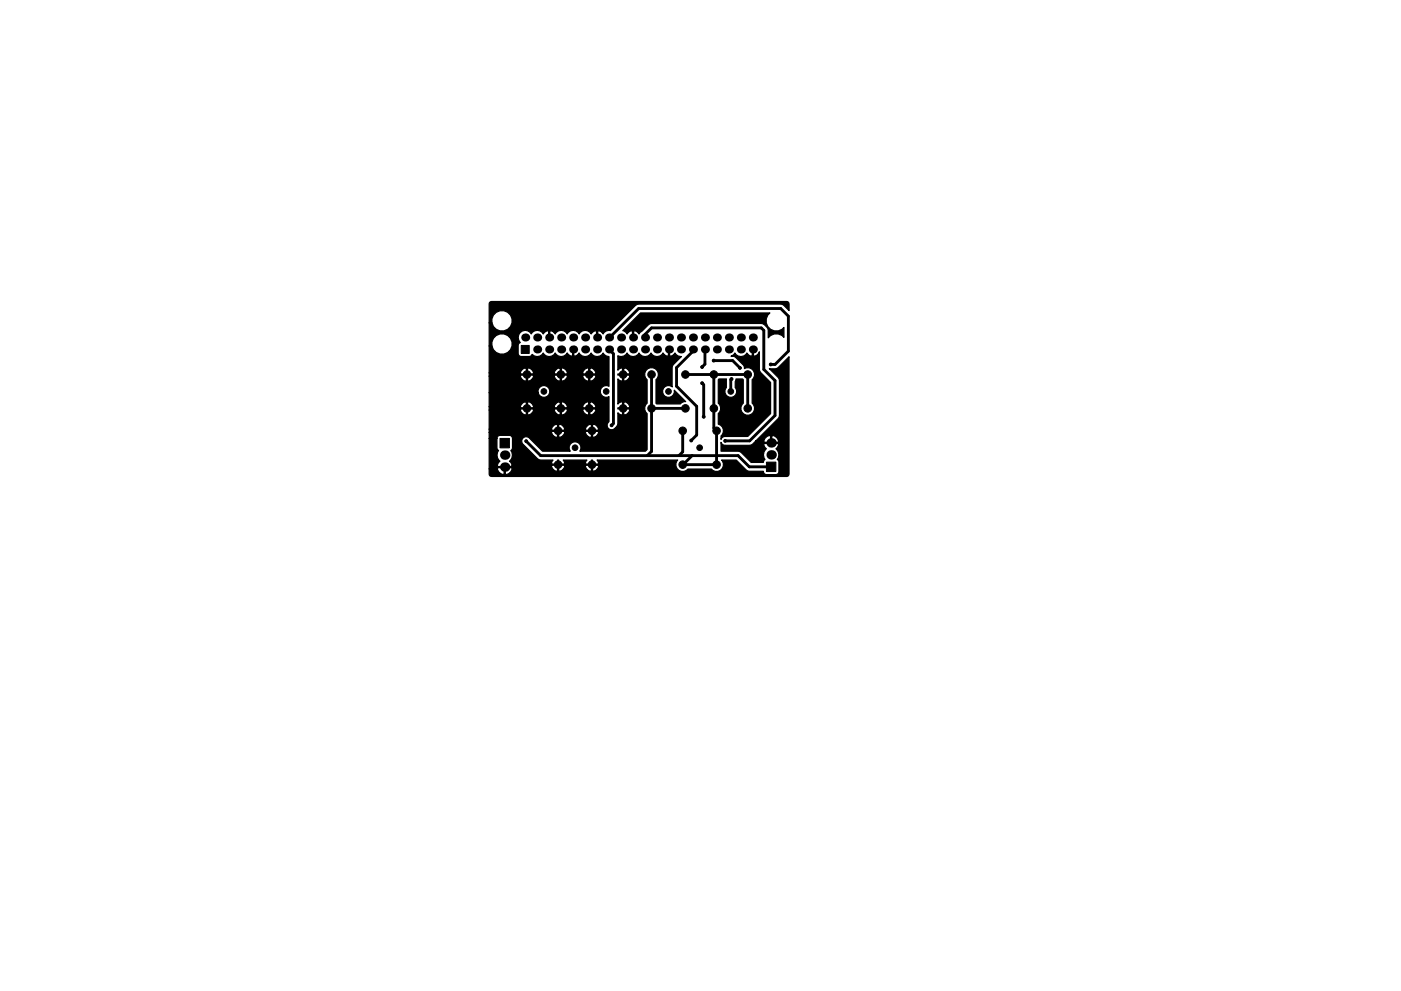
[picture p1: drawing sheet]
<svg xmlns="http://www.w3.org/2000/svg" width="297mm" height="210mm" viewBox="0 0 297 210" stroke-linecap="round" stroke-linejoin="round" font-family="sans-serif">
<g fill="#000" stroke="#000" stroke-width=".21">
<path d="M110.5 73.3h1.7v1.7h-1.7zM106 93h2v2h-2zM162.5 98h2v2h-2z"/>
<circle cx="111.7" cy="79.5" r=".8"/>
<circle cx="118.9" cy="79.5" r=".8"/>
<circle cx="124.9" cy="79.5" r=".8"/>
<circle cx="132.1" cy="79.5" r=".8"/>
<circle cx="138.1" cy="79.5" r=".8"/>
<circle cx="145.3" cy="79.5" r=".8"/>
<circle cx="148.9" cy="77.9" r=".3"/>
<circle cx="151.3" cy="76.5" r=".3"/>
<circle cx="151.3" cy="79.5" r=".8"/>
<circle cx="156.9" cy="78.1" r=".3"/>
<circle cx="158.5" cy="79.5" r=".8"/>
<circle cx="163.4" cy="77.3" r=".3"/>
<circle cx="111.6" cy="93.6" r=".3"/>
<circle cx="111.7" cy="86.6" r=".8"/>
<circle cx="115.3" cy="83.1" r=".6"/>
<circle cx="118.3" cy="98.6" r=".8"/>
<circle cx="118.3" cy="91.4" r=".8"/>
<circle cx="118.9" cy="86.6" r=".8"/>
<circle cx="121.9" cy="95" r=".6"/>
<circle cx="124.9" cy="86.6" r=".8"/>
<circle cx="125.5" cy="98.6" r=".8"/>
<circle cx="125.5" cy="91.4" r=".8"/>
<circle cx="128.5" cy="83.1" r=".6"/>
<circle cx="129.7" cy="90.2" r=".3"/>
<circle cx="132.1" cy="86.6" r=".8"/>
<circle cx="138.1" cy="86.6" r=".8"/>
<circle cx="141.7" cy="83.1" r=".6"/>
<circle cx="144.7" cy="98.6" r=".8"/>
<circle cx="144.7" cy="91.4" r=".8"/>
<circle cx="145.3" cy="86.6" r=".8"/>
<circle cx="146.5" cy="93.5" r=".3"/>
<circle cx="148.3" cy="95" r=".6"/>
<circle cx="148.9" cy="81.3" r=".3"/>
<circle cx="149.2" cy="88.4" r=".3"/>
<circle cx="151.3" cy="86.6" r=".8"/>
<circle cx="151.9" cy="98.6" r=".8"/>
<circle cx="151.9" cy="91.4" r=".8"/>
<circle cx="153.8" cy="93.5" r=".3"/>
<circle cx="154.9" cy="83.1" r=".6"/>
<circle cx="155.1" cy="80.4" r=".3"/>
<circle cx="158.5" cy="86.6" r=".8"/>
</g>
<g fill="#000">
<circle cx="111.4" cy="71.6" r=".85"/>
<circle cx="113.9" cy="71.6" r=".85"/>
<circle cx="113.9" cy="74.1" r=".85"/>
<circle cx="116.4" cy="71.6" r=".85"/>
<circle cx="116.4" cy="74.1" r=".85"/>
<circle cx="119" cy="74.1" r=".85"/>
<circle cx="119" cy="71.6" r=".85"/>
<circle cx="121.5" cy="71.6" r=".85"/>
<circle cx="121.5" cy="74.1" r=".85"/>
<circle cx="124.1" cy="74.1" r=".85"/>
<circle cx="124.1" cy="71.6" r=".85"/>
<circle cx="126.6" cy="71.6" r=".85"/>
<circle cx="126.6" cy="74.1" r=".85"/>
<circle cx="129.1" cy="74.1" r=".85"/>
<circle cx="129.1" cy="71.6" r=".85"/>
<circle cx="131.7" cy="74.1" r=".85"/>
<circle cx="131.7" cy="71.6" r=".85"/>
<circle cx="134.2" cy="74.1" r=".85"/>
<circle cx="134.2" cy="71.6" r=".85"/>
<circle cx="136.8" cy="74.1" r=".85"/>
<circle cx="136.8" cy="71.6" r=".85"/>
<circle cx="139.3" cy="74.1" r=".85"/>
<circle cx="139.3" cy="71.6" r=".85"/>
<circle cx="141.8" cy="74.1" r=".85"/>
<circle cx="141.8" cy="71.6" r=".85"/>
<circle cx="144.4" cy="74.1" r=".85"/>
<circle cx="144.4" cy="71.6" r=".85"/>
<circle cx="146.9" cy="74.1" r=".85"/>
<circle cx="146.9" cy="71.6" r=".85"/>
<circle cx="149.5" cy="74.1" r=".85"/>
<circle cx="149.5" cy="71.6" r=".85"/>
<circle cx="152" cy="71.6" r=".85"/>
<circle cx="152" cy="74.1" r=".85"/>
<circle cx="154.5" cy="74.1" r=".85"/>
<circle cx="154.5" cy="71.6" r=".85"/>
<circle cx="157.1" cy="74.1" r=".85"/>
<circle cx="157.1" cy="71.6" r=".85"/>
<circle cx="159.6" cy="71.6" r=".85"/>
<circle cx="159.6" cy="74.1" r=".85"/>
<circle cx="107" cy="99.1" r="1"/>
<circle cx="107" cy="96.6" r="1"/>
<circle cx="163.5" cy="94" r="1"/>
<circle cx="163.5" cy="96.5" r="1"/>
</g>
<g fill="none" stroke="#000" stroke-width=".61">
<path d="M129.1 74.1l1 1v14.7l-.4 .4M129.1 71.6l6.3-6.1h30.1l1.7 1.6v7.4l-2.9 2.8h-.9M136.8 71.6v-.7l1.3-1.3h23.3l.5 .5v8.3l2.4 2.3v7.4l-5.4 5.4h-5.1M138.1 79.5v16.3l-.9 .9M145.3 79.5h13.2v7.1M146.9 74.1v.4l-3.5 3.5v3.9l4.3 4.3v6.1l-1.1 1.2M149.5 74.1v3.2l-.6 .6M151.3 76.5h4l1.6 1.6M151.3 79.5v11.3l.6 .6v7.2h-7.2M111.6 93.6l3 3.1h41.9l2.4 2.3h4.6M138.1 86.6h7.2M144.7 91.4v4.5l-.8 .8"/>
<path d="M146.7 96.7l-1.9 1.9M148.9 81.3l.3 .3v6.8M155.1 80.4l-.2 .2v2.5"/>
</g>
<path d="M146.8 71.5h.3l-.1 .2h-.2zM151.9 71.5h.2v.2h-.2zM155 75.6l.6-.4 .2-.3a1.44 1.44 0 0 0 2.6 0l.5 .5 .4 .2 .2-.1v-1.5h.2v1.5a1.02 1.02 0 0 0 1.3-.9l.1 4.1 2.3 2.4v6.7l-4.9 4.8h-4.9l-.4 .1-.3 .5v-.7a1.43 1.43 0 0 0 .5-1.4 1.43 1.43 0 0 0-1.1-1.1v-2.3a1.39 1.39 0 0 0 0-2.1v-5.1l.1-.1h1.6v1.8a1.25 1.25 0 0 0 .1 1.8 1.25 1.25 0 0 0 1.7 0 1.25 1.25 0 0 0 .1-1.8v-1.2l.1-.6h1.4l.2 .1v5.1a1.45 1.45 0 0 0-.1 2.1 1.45 1.45 0 0 0 2.1 0 1.45 1.45 0 0 0-.1-2.1v-5.1a1.44 1.44 0 0 0 .2-1.9 1.44 1.44 0 0 0-1.9-.4l-.1-.7-1.7-1.7-.3-.2zM132 70.2l3.8-3.8h27.4a2.15 2.15 0 0 0-.2 3.2 2.15 2.15 0 0 0 3.2-.1v2.1a2.09 2.09 0 0 0-3.3 .1v-1.6l-.3-.7a1.44 1.44 0 0 0-1.2-.8h-23.3l-.6 .3-2 2-.5-.6-.4-.1-.3 .1v1.4h-.2v-1.4l-.2-.1-.4 .1-.5 .6-.3-.4zM103.9 64.1l.3-.1h62.6l.4 .1 .1 .4v1.4l-1.1-1.1-.7-.3h-30.1l-.7 .3-5.3 5.3a1.36 1.36 0 0 0-1.5 .8l-.5-.6-.4-.1-.3 .1v1.4h-.2v-1.4l-.3-.1-.4 .1-.5 .6-.2-.4a1.46 1.46 0 0 0-2.3 .4 1.44 1.44 0 0 0-2.6 0 1.44 1.44 0 0 0-2.5 0l-.5-.6-.4-.1-.2 .1v1.4h-.3v-1.4l-.2-.1-.4 .1-.5 .6-.3-.4a1.46 1.46 0 0 0-2.3 .4 1.49 1.49 0 0 0-2.2-.5 1.49 1.49 0 0 0-.1 2.3l-.2 .1-.2 .5v1.7l.1 .4 .5 .2h1.7l.5-.1 .1-.3a1.45 1.45 0 0 0 2.4-.3 1.44 1.44 0 0 0 2.5 0 1.44 1.44 0 0 0 2.6 0l.5 .5 .4 .2 .2-.1v-1.5h.2v1.5l.3 .1 .4-.2 .5-.5 .2 .3a1.46 1.46 0 0 0 2.3-.3 1.44 1.44 0 0 0 2.6 0l.7 .6 .5 .2v6.3a1.25 1.25 0 0 0-1.8 1.1 1.25 1.25 0 0 0 1.8 1v5.4l-.1 .1a.94 .94 0 0 0 0 1.3 .94 .94 0 0 0 1.3 0l.6-.7 .1-2.6 .8 .5 .2-.2v-1.1h.2v1.1a.97 .97 0 0 0 1.2-1.1h-2.4v-.3h1v-1.2h.2v1.2h1.2l.1-.2a1.17 1.17 0 0 0-1.5-1l-.2-.1-.8 .5v-5.3l.8 .5 .2-.1v-1.2h.2v1.2a.97 .97 0 0 0 1.2-1.2h-2.4v-.3h1v-1.1h.2v1.1h1.2l.1-.2a1.17 1.17 0 0 0-1.5-.9l-.2-.2-.8 .6v-3.1a1.4 1.4 0 0 0 1.9-.6 1.44 1.44 0 0 0 2.6 0 1.44 1.44 0 0 0 2.5 0 1.44 1.44 0 0 0 2.6 0l.5 .5 .4 .2 .2-.1v-1.5h.3v1.5l.2 .1 .4-.2 .5-.5 .7 .6 .7 .1-1.9 2-.1 4.5-.1-.1a1.26 1.26 0 0 0-1.9 .6 1.26 1.26 0 0 0 1.2 1.7 1.26 1.26 0 0 0 1.3-1.5l2.4 2.4-.9 .2-.3 .3h-5l-.1-.1v-5.1l.3-.2a1.46 1.46 0 0 0-.4-2 1.46 1.46 0 0 0-2 .2 1.46 1.46 0 0 0 .2 2v5.1l-.3 .2a1.41 1.41 0 0 0 .3 1.9v7.7l-.3 .3h-13.9a1.26 1.26 0 0 0-1.1-2 1.26 1.26 0 0 0-1 2h-5.9l-2.8-2.8a.94 .94 0 0 0-1.3 0 .94 .94 0 0 0 0 1.4l3.4 3.2 2.9 .1-.3 .6 .1 .3 1.1 .1 .2-.2-.1-.8h.3l-.2 .8 .2 .2 1.1-.1 .1-.3-.3-.6h5l-.3 .6 .1 .3 1.1 .1 .2-.2-.1-.8h.2l-.1 .8 .2 .2 1.1-.1 .1-.3-.3-.6h17.1a1.44 1.44 0 0 0 .1 2.1 1.44 1.44 0 0 0 2-.2h5l.3 .3a1.45 1.45 0 0 0 1.9-.3 1.45 1.45 0 0 0 0-1.9h3.1l2.4 2.3 3.4 .1v.3l.3 .3 2.3 .1a.65 .65 0 0 0 .6-.7v-2l-.3-.5a1.61 1.61 0 0 0-.3-2.3l.6-.9-.1-.2h-3l-.1 .2 .6 .9-.2 .1a1.65 1.65 0 0 0-.1 2.2l-.3 .3v.3h-2.6l-2.5-2.3-3.9-.1v-1.8l.3 .4 .4 .2h5.3a1.54 1.54 0 0 0 1.3-.9h1.7l.1 .2h1.4v-1.3h.2v1.3h1.4l.1-.2a1.34 1.34 0 0 0-1.7-1.1 1.23 1.23 0 0 0-1.5 1.1h-1.7l4.8-4.8 .3-.7-.1-7.7-2.1-2.2h1.6l2.6-2.5v24.9l-.3 .4-62.8 .1a.5 .5 0 0 1-.5-.5v-1.1h1.7a1.23 1.23 0 0 0 1.5 1.1v-1.4h.2v1.4l.3 .1a1.26 1.26 0 0 0 1.1-1.5h-3l-.1 .3h-1.7v-6.5h1.7v2l.3 .6-.2 .3a1.68 1.68 0 0 0 .5 1.9l-.6 .9 .1 .3 11.4-.1a1.05 1.05 0 0 0 1.3 1v-1.2h.3v1.2l.2 .1 .5-.2 .5-.9h4.4a1.05 1.05 0 0 0 1.3 1v-1.2h.2v1.2l.3 .1a1.05 1.05 0 0 0 .9-1.3h-2.6l-.1 .2h-4.4l-.1-.2h-2.6l-.1 .2h-8.4l.1-.2-.6-.9a1.61 1.61 0 0 0 .3-2.2l.4-.6v-2a.65 .65 0 0 0-.7-.6h-2l-.4 .2-.2 .4h-1.7v-1.2h13.2a1.05 1.05 0 0 0 1.3 .9v-1.2h.3v1.2l.2 .1 .5-.2 .5-.8h4.4a1.05 1.05 0 0 0 1.3 .9v-1.2h.2v1.2l.3 .1a1.05 1.05 0 0 0 .9-1.3h-2.6l-.1 .3h-4.4l-.1-.3h-2.6l-.1 .3h-13.2v-.8h13.2l.1 .3h1.2v-1.2h.3v1.2h1.1l.1-.3h4.4l.1 .3h1.2v-1.2h.2v1.2h1.2l.1-.3a1.17 1.17 0 0 0-1.5-.9 1.1 1.1 0 0 0-1.3 .9h-4.4l-.2-.5-.4-.4-.4-.1-.5 .1a1.1 1.1 0 0 0-1.3 .9h-13.2v-4h6.6l.2 .5 .9 .6 .2-.2v-1.1h.3v1.1a1.1 1.1 0 0 0 1.2-.9h4.4l.2 .5 .9 .6 .2-.2v-1.1h.2v1.1a1.1 1.1 0 0 0 1.3-.9h3.2l.3 .5 .8 .6 .2-.2v-1.1h.3v1.1a.97 .97 0 0 0 1.1-1.1h-2.6l-.1 .2h-3.2l-.1-.2h-2.6l-.1 .2h-4.4l-.1-.2h-2.6l-.1 .2h-6.6v-.7h6.6l.1 .2h1.2v-1.2h.3v1.2h1.1l.1-.2h4.4l.1 .2h1.2v-1.2h.2v1.2h1.2l.1-.2h3.2l.1 .2h1.2v-1.2h.3v1.2h1.1l.2-.2a1.17 1.17 0 0 0-1.6-1 1.1 1.1 0 0 0-1.3 1h-3.2l-.2-.5-.4-.4-.4-.2-.5 .1a1.1 1.1 0 0 0-1.3 1h-4.4l-.2-.5-.4-.4-.4-.2-.5 .1a1.1 1.1 0 0 0-1.3 1h-6.6v-3h10.4l.2 .5a1.26 1.26 0 0 0 2.1 0 1.26 1.26 0 0 0-.8-2 1.26 1.26 0 0 0-1.5 1.5h-10.4v-3.5h6.6l.2 .5 .9 .6 .2-.1v-1.2h.3v1.2a1.1 1.1 0 0 0 1.2-1h4.4l.2 .5 .9 .6 .2-.1v-1.2h.2v1.2a1.1 1.1 0 0 0 1.3-1h3.2l.3 .5 .8 .6 .2-.1v-1.2h.3v1.2a.97 .97 0 0 0 1.1-1.2h-2.6l-.1 .2h-3.2l-.1-.2h-2.6l-.1 .2h-4.4l-.1-.2h-2.6l-.1 .2h-6.6v-.7h6.6l.1 .2h1.2v-1.1h.3v1.1h1.1l.1-.2h4.4l.1 .2h1.2v-1.1h.2v1.1h1.2l.1-.2h3.2l.1 .2h1.2v-1.1h.3v1.1h1.1l.2-.2a1.17 1.17 0 0 0-1.6-.9 1.1 1.1 0 0 0-1.3 .9h-3.2l-.2-.5-.4-.4-.4-.2-.5 .2a1.1 1.1 0 0 0-1.3 .9h-4.4l-.2-.5-.4-.4-.4-.2-.5 .2a1.1 1.1 0 0 0-1.3 .9h-6.6v-5.7h.6l.3 .8a2.18 2.18 0 0 0 3.6 0 2.18 2.18 0 0 0-1.3-3.3 2.18 2.18 0 0 0-2.6 2.5h-.6v-4.9h.6l.3 .8a2.18 2.18 0 0 0 3.6 0 2.18 2.18 0 0 0-1.3-3.4 2.18 2.18 0 0 0-2.6 2.6h-.6v-4z" fill="#000" stroke="#000" stroke-width=".25"/>
</svg>
